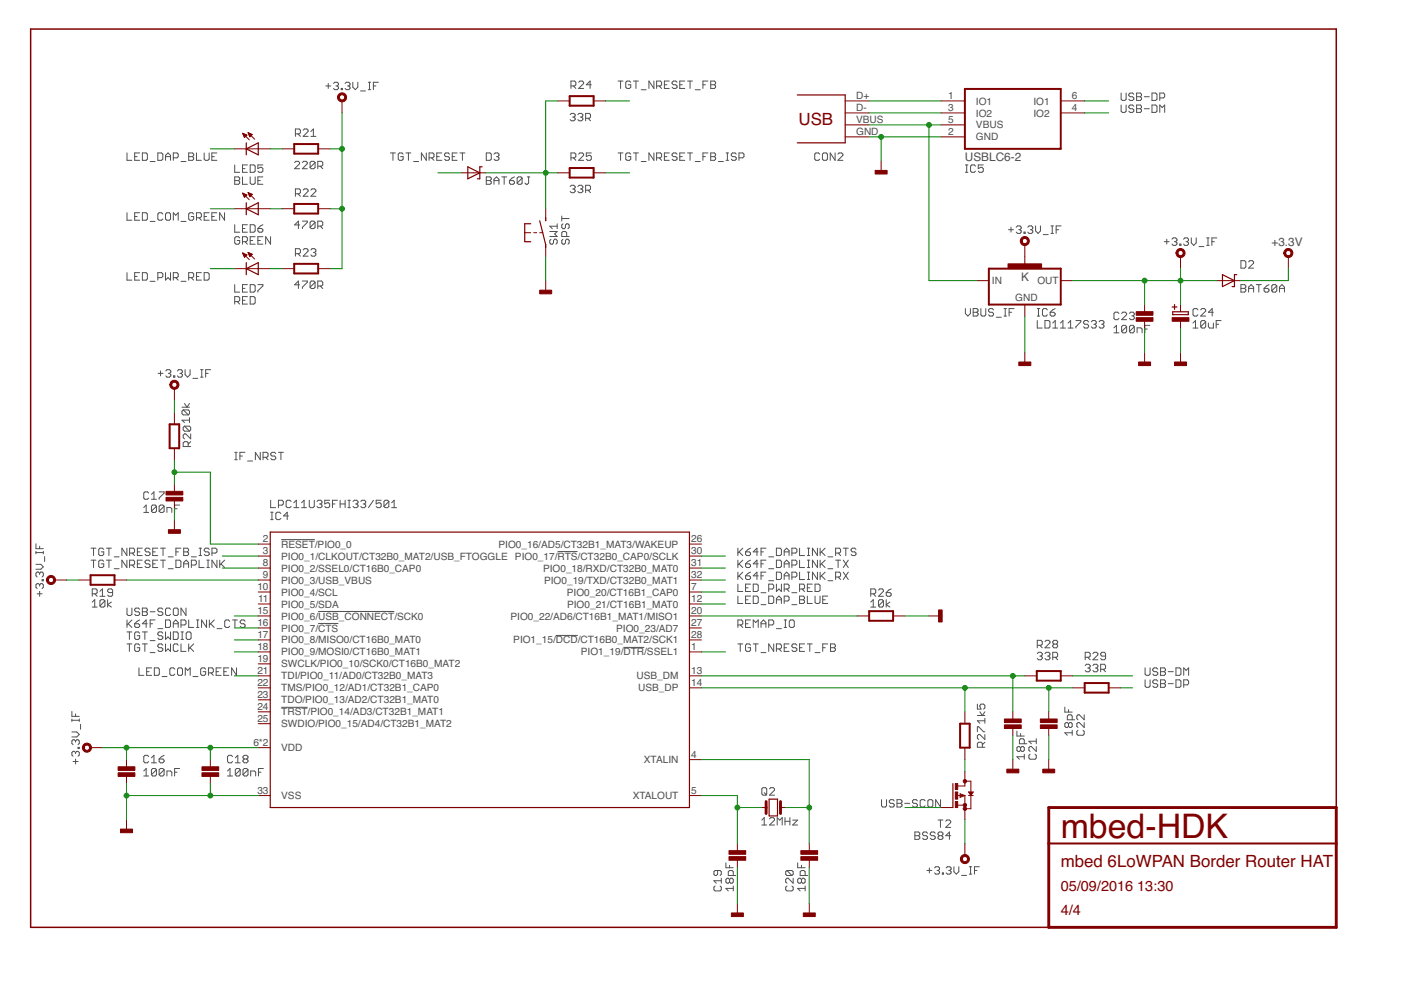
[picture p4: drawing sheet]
<svg xmlns="http://www.w3.org/2000/svg" width="297mm" height="210mm" viewBox="0 0 297 210" stroke-linecap="round" stroke-linejoin="round" font-family="sans-serif">
<defs><g id="words">
<text font-size="7.2" fill="#800000" x="224.9" y="177.6">mbed-HDK</text>
<g font-size="3.6" fill="#800000">
<text x="169.3" y="26.5">USB</text>
<text x="224.9" y="183.9">mbed 6LoWPAN Border Router HAT</text>
</g>
<g font-size="3.1" fill="#800000">
<text x="224.9" y="189">05/09/2016</text>
<text x="241.1" y="189">13:30</text>
<text x="224.9" y="194.1">4/4</text>
</g>
<g font-size="2.5" fill="#505050">
<text x="204.6" y="34.1">USBLC6-2</text>
<text x="269.6" y="52.1">+3.3V</text>
<text x="216.5" y="59.5">K</text>
</g>
<g font-size="2.1" fill="#505050">
<text x="181.5" y="21">D+</text>
<text x="181.5" y="23.6">D-</text>
<text x="201.1" y="21">1</text>
<text x="201.1" y="23.6">3</text>
<text x="206.9" y="22.2">IO1</text>
<text x="219.1" y="22.2">IO1</text>
<text x="227.2" y="21">6</text>
<text x="227.2" y="23.6">4</text>
<text x="181.5" y="28.7">GND</text>
<text x="181.5" y="26.1">VBUS</text>
<text x="201.1" y="28.7">2</text>
<text x="201.1" y="26.1">5</text>
<text x="206.9" y="24.7">IO2</text>
<text x="206.9" y="29.8">GND</text>
<text x="206.9" y="27.2">VBUS</text>
<text x="219.1" y="24.7">IO2</text>
<text x="210.3" y="60.1">IN</text>
<text x="215.3" y="63.8">GND</text>
<text x="219.9" y="60.1">OUT</text>
<text x="55.7" y="115">2</text>
<text x="55.7" y="117.5">3</text>
<text x="59.6" y="116.1">RESET/PIO0_0</text>
<text x="59.6" y="118.7">PIO0_1/CLKOUT/CT32B0_MAT2/USB_FTOGGLE</text>
<text x="105.7" y="116.1">PIO0_16/AD5/CT32B1_MAT3/WAKEUP</text>
<text x="109.2" y="118.7">PIO0_17/RTS/CT32B0_CAP0/SCLK</text>
<text x="146.5" y="115">26</text>
<text x="146.5" y="117.5">30</text>
<text x="54.6" y="125.2">10</text>
<text x="55.7" y="120.1">8</text>
<text x="55.7" y="122.6">9</text>
<text x="59.6" y="121.2">PIO0_2/SSEL0/CT16B0_CAP0</text>
<text x="59.6" y="123.7">PIO0_3/USB_VBUS</text>
<text x="115.1" y="121.2">PIO0_18/RXD/CT32B0_MAT0</text>
<text x="115.4" y="123.7">PIO0_19/TXD/CT32B0_MAT1</text>
<text x="146.5" y="120.1">31</text>
<text x="146.5" y="122.6">32</text>
<text x="146.5" y="125.2">7</text>
<text x="54.6" y="130.2">15</text>
<text x="54.7" y="127.7">11</text>
<text x="59.6" y="126.3">PIO0_4/SCL</text>
<text x="59.6" y="128.8">PIO0_5/SDA</text>
<text x="59.6" y="131.4">PIO0_6/USB_CONNECT/SCK0</text>
<text x="108.2" y="131.4">PIO0_22/AD6/CT16B1_MAT1/MISO1</text>
<text x="120.2" y="126.3">PIO0_20/CT16B1_CAP0</text>
<text x="120.2" y="128.8">PIO0_21/CT16B1_MAT0</text>
<text x="146.5" y="127.7">12</text>
<text x="146.5" y="130.2">20</text>
<text x="54.6" y="132.8">16</text>
<text x="54.6" y="135.3">17</text>
<text x="54.6" y="137.9">18</text>
<text x="59.6" y="133.9">PIO0_7/CTS</text>
<text x="59.6" y="136.4">PIO0_8/MISO0/CT16B0_MAT0</text>
<text x="108.8" y="136.4">PIO1_15/DCD/CT16B0_MAT2/SCK1</text>
<text x="130.7" y="133.9">PIO0_23/AD7</text>
<text x="146.5" y="132.8">27</text>
<text x="146.5" y="135.3">28</text>
<text x="146.5" y="137.9">1</text>
<text x="54.6" y="140.4">19</text>
<text x="54.6" y="142.9">21</text>
<text x="59.6" y="139">PIO0_9/MOSI0/CT16B0_MAT1</text>
<text x="59.6" y="141.5">SWCLK/PIO0_10/SCK0/CT16B0_MAT2</text>
<text x="123.2" y="139">PIO1_19/DTR/SSEL1</text>
<text x="146.5" y="142.9">13</text>
<text x="54.6" y="145.5">22</text>
<text x="54.6" y="148">23</text>
<text x="59.6" y="144.1">TDI/PIO0_11/AD0/CT32B0_MAT3</text>
<text x="59.6" y="146.6">TMS/PIO0_12/AD1/CT32B1_CAP0</text>
<text x="59.6" y="149.1">TDO/PIO0_13/AD2/CT32B1_MAT0</text>
<text x="134.9" y="144.1">USB_DM</text>
<text x="135.3" y="146.6">USB_DP</text>
<text x="146.5" y="145.5">14</text>
<text x="54.6" y="150.6">24</text>
<text x="54.6" y="153.1">25</text>
<text x="59.6" y="151.7">TRST/PIO0_14/AD3/CT32B1_MAT1</text>
<text x="59.6" y="154.2">SWDIO/PIO0_15/AD4/CT32B1_MAT2</text>
<text x="53.7" y="158.2">6*2</text>
<text x="59.6" y="159.3">VDD</text>
<text x="136.5" y="161.8">XTALIN</text>
<text x="146.5" y="160.7">4</text>
<text x="54.6" y="168.3">33</text>
<text x="59.6" y="169.4">VSS</text>
<text x="134.1" y="169.4">XTALOUT</text>
<text x="146.5" y="168.3">5</text>
</g>
</g></defs>
<g fill="none" stroke="#505050" stroke-width=".21">
<path d="M69.1 18.2h1M69.6 17.7v1.1M70.7 17.7l.3-.3h.5l.3 .3v.3l-.3 .2M71.2 18.2h.3M71.5 18.2l.3 .3v.3l-.3 .2h-.5l-.3-.2M72.3 18.8h.3v.2h-.3zM73.2 17.7l.2-.3h.6l.2 .3v.3l-.2 .2M73.7 18.2h.3M74 18.2l.2 .3v.3l-.2 .2h-.6l-.2-.2M74.8 17.4v1.1l.5 .5 .6-.5v-1.1M76.4 19.3h1.1M78.1 17.4h.5"/>
<path d="M78.1 19h.5M78.3 17.4v1.6M79.2 18.2h.5M80.2 17.4h-1v1.6M121.1 18.2h.7l.3-.2v-.6l-.3-.2h-.7v1.6M121.6 18.2l.5 .6M122.7 17.4l.3-.2h.5l.2 .2v.3l-1 1.1h1M125.4 18h-1.1l.8-.8v1.6M131 17.2h1.1M131.6 17.2v1.6M133.7 17.4l-.2-.2h-.6l-.2 .2v1.1l.2 .3h.6l.2-.3v-.5h-.5M134.3 17.2h1.1"/>
<path d="M134.8 17.2v1.6M136 19h1M138.6 17.2v1.6l-1-1.6v1.6M139.2 18.2h.8l.3-.2v-.6l-.3-.2h-.8v1.6M139.7 18.2l.6 .6M140.9 18h.5M141.9 17.2h-1v1.6h1M143.6 17.4l-.3-.2h-.5l-.3 .2v.3l.3 .3h.5l.3 .2v.3l-.3 .3h-.5l-.3-.3M144.1 18h.6M145.2 17.2h-1.1v1.6h1.1M145.8 17.2h1M146.3 17.2v1.6"/>
<path d="M147.4 19h1.1M149 18h.6M150.1 17.2h-1.1v1.6M150.7 17.2h.8l.2 .2v.3l-.2 .3 .2 .2v.3l-.2 .3h-.8zM150.7 18h.8M237.7 19.7v1.3l.3 .3h.5l.3-.3v-1.3M240.4 20l-.3-.3h-.5l-.3 .3v.3l.3 .2h.5l.3 .3v.2l-.3 .3h-.5l-.3-.3M241 19.7h.8l.2 .3v.3l-.2 .2 .2 .3v.2l-.2 .3h-.8zM244.2 19.7h.8l.3 .3v1l-.3 .3h-.8zM26.9 32.4v1.6h1.1M28.6 33.2h.5M29.6 32.4h-1v1.6h1"/>
<path d="M30.2 32.4h.8l.2 .3v1l-.2 .3h-.8zM31.8 34.2h1.1M33.5 32.4h.7l.3 .3v1l-.3 .3h-.7zM35.1 33.2h1.1M35.1 34v-1.1l.5-.5 .6 .5v1.1M36.7 33.5h.8l.3-.3v-.5l-.3-.3h-.8v1.6M38.4 34.2h1M40 32.4h.8l.3 .3v.2l-.3 .3 .3 .3v.2l-.3 .3h-.8zM40 33.2h.8M41.7 32.4v1.6h1M43.3 32.4v1.3l.2 .3h.6l.2-.3v-1.3M44.9 33.2h.5"/>
<path d="M46 32.4h-1.1v1.6h1.1M49.8 35v1.5h1M49.8 37.5h.8l.2 .3v.2l-.2 .3 .2 .2v.3l-.2 .3h-.8zM49.8 38.3h.8M51.4 37.5v1.6h1.1M51.4 35.8h.5M52.5 35h-1.1v1.5h1.1M53 35h.8l.3 .2v1.1l-.3 .2h-.8zM53 37.5v1.3l.3 .3h.5l.3-.3v-1.3M54.7 38.3h.5M55.7 35h-1v.8l.5-.3h.3l.2 .3v.5l-.2 .2h-.6l-.2-.2M55.7 37.5h-1v1.6h1"/>
<path d="M62.5 34.5l.2-.3h.6l.2 .3v.2l-1 1.1h1M62.6 28.4h.8l.3-.3v-.5l-.3-.3h-.8v1.6M63.2 28.4l.5 .5M64.1 34.5l.3-.3h.5l.3 .3v.2l-1.1 1.1h1.1M64.3 27.6l.2-.3h.6l.2 .3v.3l-1 1h1M65.9 28.9h1.1M65.9 27.9l.5-.6v1.6M66.8 34.5l-.3-.3h-.5l-.3 .3v1M66.8 34.5v1l-.3 .3h-.5l-.3-.3M66.8 34.5l-1.1 1M67.4 35.2h.8l.2-.2v-.5l-.2-.3h-.8v1.6M67.9 35.2l.5 .6"/>
<path d="M82.8 32.4h1M83.3 32.4v1.6M85.5 32.7l-.3-.3h-.5l-.3 .3v1l.3 .3h.5l.3-.3v-.5h-.6M86.1 32.4h1M86.6 32.4v1.6M87.7 34.2h1.1M90.4 32.4v1.6l-1.1-1.6v1.6M91 33.5h.8l.2-.3v-.5l-.2-.3h-.8v1.6M91.5 33.5l.5 .5M92.6 33.2h.5M93.7 32.4h-1.1v1.6h1.1M95.3 32.7l-.3-.3h-.5l-.2 .3v.2l.2 .3h.5l.3 .3v.2l-.3 .3h-.5l-.2-.3"/>
<path d="M95.9 33.2h.5M96.9 32.4h-1v1.6h1M97.5 32.4h1.1M98 32.4v1.6M103.1 37.5h.8l.3 .3v.2l-.3 .3 .3 .2v.3l-.3 .3h-.8zM103.1 38.3h.8M103.1 32.4h.8l.3 .3v1l-.3 .3h-.8zM104.7 38.3h1.1M104.7 39.1v-1.1l.6-.5 .5 .5v1.1M104.7 32.7l.3-.3h.5l.3 .3v.2l-.3 .3M105.3 33.2h.2M105.5 33.2l.3 .3v.2l-.3 .3h-.5l-.3-.3"/>
<path d="M106.4 37.5h1M106.9 37.5v1.6M108 38.3h.8l.3 .2v.3l-.3 .3h-.5l-.3-.3zM109.1 37.5l-.6 .3-.5 .5M110.7 37.8l-.3-.3h-.5l-.3 .3v1M110.7 37.8v1l-.3 .3h-.5l-.3-.3M110.7 37.8l-1.1 1M111.8 37.5h.5M112.1 37.5v1.3l-.3 .3h-.3l-.2-.3M120.9 24.3l.2-.3h.6l.2 .3v.3l-.2 .2M120.9 39.5l.2-.2h.6l.2 .2v.3l-.2 .3M121.1 33.5h.7l.3-.3v-.5l-.3-.3h-.7v1.6"/>
<path d="M121.4 24.8h.3M121.6 33.5l.5 .5M121.7 24.8l.2 .3v.3l-.2 .2h-.6l-.2-.2M122.5 24.3l.3-.3h.5l.3 .3v.3l-.3 .2M122.5 39.5l.3-.2h.5l.3 .2v.3l-.3 .3M122.7 32.7l.3-.3h.5l.2 .3v.2l-1 1.1h1M123 24.8h.3M123.3 24.8l.3 .3v.3l-.3 .2h-.5l-.3-.2M124.2 25.1h.7l.3-.3v-.5l-.3-.3h-.7v1.6M124.7 25.1l.5 .5M125.4 32.4h-1.1v.8l.5-.3h.3l.3 .3v.5l-.3 .3h-.5l-.3-.3M131 32.4h1.1"/>
<path d="M131.6 32.4v1.6M133.7 32.7l-.2-.3h-.6l-.2 .3v1l.2 .3h.6l.2-.3v-.5h-.5M134.3 32.4h1.1M134.8 32.4v1.6M136 34.2h1M138.6 32.4v1.6l-1-1.6v1.6M139.2 33.5h.8l.3-.3v-.5l-.3-.3h-.8v1.6M139.7 33.5l.6 .5M140.9 33.2h.5M141.9 32.4h-1v1.6h1M143.6 32.7l-.3-.3h-.5l-.3 .3v.2l.3 .3h.5l.3 .3v.2l-.3 .3h-.5l-.3-.3M144.1 33.2h.6"/>
<path d="M145.2 32.4h-1.1v1.6h1.1M145.8 32.4h1M146.3 32.4v1.6M147.4 34.2h1.1M149 33.2h.6M150.1 32.4h-1.1v1.6M150.7 32.4h.8l.2 .3v.2l-.2 .3 .2 .3v.2l-.2 .3h-.8zM150.7 33.2h.8M152.3 34.2h1.1M153.9 32.4h.6M153.9 34h.6M154.2 32.4v1.6"/>
<path d="M156.1 32.7l-.3-.3h-.5l-.3 .3v.2l.3 .3h.5l.3 .3v.2l-.3 .3h-.5l-.3-.3M156.7 33.5h.8l.2-.3v-.5l-.2-.3h-.8v1.6M173.8 32.7l-.3-.3h-.5l-.3 .3v1l.3 .3h.5l.3-.3M174.4 32.7l.2-.3h.6l.2 .3v1l-.2 .3h-.6l-.2-.3zM177.1 32.4v1.6l-1.1-1.6v1.6M177.7 32.7l.2-.3h.5l.3 .3v.2l-1 1.1h1M204.7 36.5h.5M204.7 35h.5M205 35v1.5M206.8 35.2l-.2-.2h-.6l-.2 .2v1.1l.2 .2h.6l.2-.2M208.5 35h-1.1v.8l.8-.3 .3 .3v.5l-.3 .2h-.5l-.3-.2M237.7 22.3v1.3l.3 .2h.5l.3-.2v-1.3"/>
<path d="M240.4 22.5l-.3-.2h-.5l-.3 .2v.3l.3 .3h.5l.3 .2v.3l-.3 .2h-.5l-.3-.2M241 20.5h.8M241 22.3h.8l.2 .2v.3l-.2 .3 .2 .2v.3l-.2 .2h-.8zM241 23.1h.8M242.6 20.5h1.1M242.6 23.1h1.1M244.2 22.3h.8l.3 .2v1.1l-.3 .2h-.8zM245.9 20.8h.8l.2-.3v-.5l-.2-.3h-.8v1.6M245.9 23.8v-1.5l.5 .5 .5-.5v1.5M26.9 45.1v1.6h1.1M26.9 57.8v1.6h1.1M28.6 58.6h.5"/>
<path d="M28.6 45.9h.5M29.6 45.1h-1v1.6h1M29.6 57.8h-1v1.6h1M30.2 45.1h.8l.2 .3v1l-.2 .3h-.8zM30.2 57.8h.8l.2 .3v1l-.2 .3h-.8zM31.8 59.6h1.1M31.8 46.9h1.1M33.5 58.9h.7l.3-.3v-.5l-.3-.3h-.7v1.6M34.5 45.4l-.3-.3h-.5l-.2 .3v1l.2 .3h.5l.3-.3M35.1 57.8v1.6l.5-.5 .6 .5v-1.6M35.4 45.1h.5l.3 .3v1l-.3 .3h-.5l-.3-.3v-1zM36.7 46.7v-1.6l.6 .5 .5-.5v1.6"/>
<path d="M36.7 58.9h.8l.3-.3v-.5l-.3-.3h-.8v1.6M37.3 58.9l.5 .5M38.4 59.6h1M38.4 46.9h1M40 58.9h.8l.3-.3v-.5l-.3-.3h-.8v1.6M40.5 58.9l.6 .5M41.1 45.4l-.3-.3h-.5l-.3 .3v1l.3 .3h.5l.3-.3v-.5h-.6M41.7 58.6h.5M41.7 46.2h.7l.3-.3v-.5l-.3-.3h-.7v1.6M42.2 46.2l.5 .5M42.7 57.8h-1v1.6h1M43.3 57.8h.8l.2 .3v1l-.2 .3h-.8z"/>
<path d="M43.3 45.9h.5M44.3 45.1h-1v1.6h1M44.9 45.9h.5M46 45.1h-1.1v1.6h1.1M47.6 45.1v1.6l-1-1.6v1.6M49.8 47.6v1.6h1M50.8 50.5l-.2-.3h-.6l-.2 .3v1l.2 .3h.6l.2-.3v-.5h-.5M51.4 48.5h.5M51.4 51.2h.8l.3-.2v-.5l-.3-.3h-.8v1.6M51.9 51.2l.6 .6M52.5 47.6h-1.1v1.6h1.1M53 51h.6"/>
<path d="M53 47.6h.8l.3 .3v1.1l-.3 .2h-.8zM54.1 50.2h-1.1v1.6h1.1M54.7 48.5h.8l.2 .2v.3l-.2 .2h-.6l-.2-.2zM54.7 51h.5M55.7 50.2h-1v1.6h1M55.7 47.6l-1 .9M57.4 50.2v1.6l-1.1-1.6v1.6M62.6 41.1h.8l.3-.3v-.5l-.3-.3h-.8v1.6M62.6 53.8h.8l.3-.3v-.5l-.3-.3h-.8v1.6M63.2 41.1l.5 .5M63.2 53.8l.5 .5M63.5 47.7h-1l.8-.8v1.6"/>
<path d="M64.1 46.9h1.1v.3l-1.1 1v.3M64.1 59.6h1.1v.3l-1.1 1v.3M64.3 40.3l.2-.3h.6l.2 .3v.3l-1 1h1M64.3 53l.2-.3h.6l.2 .3v.3l-1 1h1M65.9 40.3l.3-.3h.5l.3 .3v.3l-1.1 1h1.1M65.9 53l.3-.3h.5l.3 .3v.3l-.3 .2M66.4 53.5h.3M66.7 53.5l.3 .3v.2l-.3 .3h-.5l-.3-.3M66.8 47.2l-.3-.3h-.5l-.3 .3v1M66.8 59.9l-.3-.3h-.5l-.3 .3v1M66.8 47.2v1l-.3 .3h-.5l-.3-.3M66.8 59.9v1l-.3 .3h-.5l-.3-.3"/>
<path d="M66.8 47.2l-1.1 1M66.8 59.9l-1.1 1M67.4 47.9h.8l.2-.2v-.5l-.2-.3h-.8v1.6M67.9 47.9l.5 .6M116.6 49.1h1.5l-.5 .5 .5 .5h-1.5M116.8 50.7l-.2 .3v.5l.2 .3h.3l.2-.3v-.5l.3-.3h.3l.2 .3v.5l-.2 .3M118.1 47.5v1M118.1 48h-1.5l.5 .5M119.1 45.8v1.1M119.1 46.3h1.6M119.4 50.7l-.3 .3v.5l.3 .3h.2l.3-.3v-.5l.2-.3h.3l.3 .3v.5l-.3 .3M119.4 47.5l-.3 .2v.5l.3 .3h.2l.3-.3v-.5l.2-.2h.3l.3 .2v.5l-.3 .3"/>
<path d="M120.1 50.1v-.8l-.2-.2h-.5l-.3 .2v.8h1.6M121.4 40.1h.3M121.7 40.1l.2 .2v.3l-.2 .3h-.6l-.2-.3M123 40.1h.3M123.3 40.1l.3 .2v.3l-.3 .3h-.5l-.3-.3M124.2 40.3h.7l.3-.2v-.6l-.3-.2h-.7v1.6M124.7 40.3l.5 .6M213.8 48.7h1.1M214.4 48.2v1M215.5 48.2l.2-.3h.6l.2 .3v.2l-.2 .3M216 48.7h.3M216.3 48.7l.2 .3v.2l-.2 .3h-.6l-.2-.3"/>
<path d="M217.1 49.2h.3v.3h-.3zM217.9 48.2l.3-.3h.5l.3 .3v.2l-.3 .3M218.4 48.7h.3M218.7 48.7l.3 .3v.2l-.3 .3h-.5l-.3-.3M219.6 47.9v1.1l.5 .5 .5-.5v-1.1M221.2 49.7h1M222.8 47.9h.6M222.8 49.5h.6M223.1 47.9v1.6M223.9 48.7h.6M225 47.9h-1.1v1.6M246.8 51.2h1.1"/>
<path d="M247.4 50.7v1.1M248.5 50.7l.3-.3h.5l.2 .3v.3l-.2 .2M249 51.2h.3M249.3 51.2l.2 .3v.3l-.2 .2h-.5l-.3-.2M250.1 51.8h.3v.2h-.3zM250.9 50.7l.3-.3h.5l.3 .3v.3l-.3 .2M251.5 51.2h.2M251.7 51.2l.3 .3v.3l-.3 .2h-.5l-.3-.2M252.6 50.4v1.1l.5 .5 .5-.5v-1.1M254.2 52.3h1M255.8 50.4h.6M255.8 52h.6"/>
<path d="M256.1 50.4v1.6M256.9 51.2h.6M258 50.4h-1.1v1.6M263.1 55.3h.8l.2 .2v1.1l-.2 .3h-.8zM264.7 55.5l.3-.2h.5l.3 .2v.3l-1.1 1.1h1.1M33.5 79.2h1.1M34 78.7v1M35.2 78.7l.2-.3h.5l.3 .3v.2l-.3 .3M35.7 79.2h.2M35.9 79.2l.3 .2v.3l-.3 .3h-.5l-.2-.3M36.8 79.7h.3v.3h-.3zM37.6 78.7l.3-.3h.5l.3 .3v.2l-.3 .3"/>
<path d="M38.1 79.2h.3M38.4 79.2l.3 .2v.3l-.3 .3h-.5l-.3-.3M39.2 78.4v1l.6 .6 .5-.6v-1M42.5 78.4h.6M42.5 80h.6M42.8 78.4v1.6M43.6 79.2h.5M44.7 78.4h-1.1v1.6M49.8 60.3v1.6h1M49.8 63.9h.8l.2-.2v-.5l-.2-.3h-.8v1.6M50.3 63.9l.5 .6M51.4 61.2h.5"/>
<path d="M51.4 63.7h.5M52.5 60.3h-1.1v1.6h1.1M52.5 62.9h-1.1v1.6h1.1M53 60.3h.8l.3 .3v1.1l-.3 .2h-.8zM53 62.9h.8l.3 .3v1l-.3 .3h-.8zM54.7 60.3h1v.3l-1 1.1v.2M63.5 60.4h-1l.8-.8v1.6M67.4 60.6h.8l.2-.2v-.5l-.2-.3h-.8v1.6M67.9 60.6l.5 .6M204.7 65.4v1.1l.5 .5 .5-.5v-1.1M206.3 65.4h.8l.3 .3v.3l-.3 .2 .3 .3v.2l-.3 .3h-.8zM206.3 66.2h.8"/>
<path d="M208 65.4v1.3l.2 .3h.5l.3-.3v-1.3M210.7 65.7l-.3-.3h-.5l-.3 .3v.3l.3 .2h.5l.3 .3v.2l-.3 .3h-.5l-.3-.3M211.2 67.3h1.1M212.9 67h.5M212.9 65.4h.5M213.1 65.4v1.6M214 66.2h.5M215 65.4h-1v1.6M219.9 68v1.6h1.1M219.9 67h.6M219.9 65.4h.6M220.2 65.4v1.6"/>
<path d="M221.6 68h.8l.2 .2v1.1l-.2 .3h-.8zM222.1 65.7l-.3-.3h-.5l-.3 .3v1l.3 .3h.5l.3-.3M222.7 66.2h.7l.3 .3v.2l-.3 .3h-.5l-.2-.3zM223.2 69.6h1M223.2 68.5l.5-.5v1.6M223.7 65.4l-1 .8M224.8 69.6h1.1M224.8 68.5l.6-.5v1.6M226.5 69.6h1M226.5 68.5l.5-.5v1.6M228.1 68h1.1v.2l-1.1 1.1v.3M230.8 68.2l-.3-.2h-.5l-.3 .2v.3l.3 .2h.5l.3 .3v.3l-.3 .3h-.5l-.3-.3"/>
<path d="M231.4 68.2l.2-.2h.6l.2 .2v.3l-.2 .2M231.9 68.7h.3M232.2 68.7l.2 .3v.3l-.2 .3h-.6l-.2-.3M233 68.2l.3-.2h.5l.3 .2v.3l-.3 .2M233.6 68.7h.2M233.8 68.7l.3 .3v.3l-.3 .3h-.5l-.3-.3M236.2 69.5l.5-.5v1.6M236.2 70.6h1M237.2 66.5l-.2-.3h-.6l-.2 .3v1l.2 .3h.6l.2-.3M237.8 66.5l.3-.3h.5l.3 .3v.2l-1.1 1.1h1.1M238.9 69.3v1l-.3 .3h-.5l-.3-.3M238.9 69.3l-.3-.3h-.5l-.3 .3v1"/>
<path d="M238.9 69.3l-1.1 1M239.5 66.5l.2-.3h.5l.3 .3v.2l-.3 .3M240 67h.2M240.2 67l.3 .2v.3l-.3 .3h-.5l-.2-.3M240.5 69.3v1l-.3 .3h-.5l-.2-.3M240.5 69.3l-.3-.3h-.5l-.2 .3v1M240.5 69.3l-1 1M241.1 70.6v-1.1h.8l.2 .3v.8M242.7 69.8h.5M243.8 69h-1.1v1.6M252.9 69.6h1.1M252.9 68.5l.6-.5v1.6"/>
<path d="M254 65.7l-.3-.3h-.5l-.3 .3v1l.3 .3h.5l.3-.3M254.6 65.7l.2-.3h.6l.2 .3v.3l-1 1h1M255.6 68.2v1.1l-.2 .3h-.6l-.2-.3M255.6 68.2l-.2-.2h-.6l-.2 .2v1.1M255.6 68.2l-1 1.1M256.2 68.5v.8l.3 .3h.8v-1.1M257.3 66.2h-1.1l.8-.8v1.6M257.9 68.7h.5M258.9 68h-1v1.6M263.1 60.3h.8l.2 .3v.3l-.2 .3 .2 .2v.3l-.2 .2h-.8zM263.1 61.2h.8M264.7 61.2h1.1"/>
<path d="M264.7 61.9v-1l.6-.6 .5 .6v1M266.4 60.3h1M266.9 60.3v1.6M268 61.2h.8l.2 .2v.3l-.2 .2h-.5l-.3-.2zM269 60.3l-1 .9M270.7 60.6l-.3-.3h-.5l-.3 .3v1.1M270.7 60.6v1.1l-.3 .2h-.5l-.3-.2M270.7 60.6l-1.1 1.1M271.3 61.2h1M271.3 61.9v-1l.5-.6 .5 .6v1M38.6 86.3h1.6M38.9 86.9h1l.3 .3v.5l-.3 .3"/>
<path d="M38.9 86.9l-.3 .3v.5l.3 .3h1M38.9 86.9l1 1.1M39.1 85.6l.5 .7 .6-.7M39.1 90.4l-.3 .2v.5l.3 .3h1.1M39.1 90.4h1.1l.2 .2v.5l-.2 .3M39.1 90.4l1.1 1M39.9 94.7v-.8l-.3-.3h-.5l-.3 .3v.8h1.6M40.2 89.1h-1.6l.5 .5M40.2 88.6v1M40.4 92v1l-1-1h-.3l-.3 .3v.5l.3 .2M40.4 93.6l-.5 .6M40.9 80.2h1"/>
<path d="M49.8 97.5h.5M49.8 95.9h.5M50 95.9v1.6M50.9 96.7h.5M51.9 95.9h-1v1.6M52.5 97.7h1.1M55.2 95.9v1.6l-1.1-1.6v1.6M55.8 97h.8l.2-.3v-.5l-.2-.3h-.8v1.6M56.3 97l.5 .5M58.5 96.2l-.3-.3h-.5l-.3 .3v.2l.3 .3h.5l.3 .3v.2l-.3 .3h-.5l-.3-.3M59.1 95.9h1M59.6 95.9v1.6"/>
<path d="M7.6 115.3v1h1.6M7.6 116.9v.5M7.6 119.7h1.1l.5 .5-.5 .5h-1.1M7.6 117.2h1.6M8.4 115.8v.5M9.2 116.9v.5M9.5 118v1.1M19.3 118.8h1M19.3 116.2h1M19.8 116.2v1.6M19.8 118.8v1.5M22 119l-.3-.2h-.5l-.3 .2v1.1l.3 .2h.5l.3-.2v-.6h-.5"/>
<path d="M22 116.5l-.3-.3h-.5l-.3 .3v1l.3 .3h.5l.3-.3v-.5h-.5M22.6 118.8h1M22.6 116.2h1M23.1 116.2v1.6M23.1 118.8v1.5M24.2 118.1h1.1M26.9 116.2v1.6l-1.1-1.6v1.6M26.9 118.8v1.5l-1.1-1.5v1.5M27.5 117.3h.8l.2-.3v-.5l-.2-.3h-.8v1.6M27.5 119.8h.8l.2-.3v-.5l-.2-.2h-.8v1.5M28 117.3l.5 .5M28 119.8l.5 .5"/>
<path d="M29.1 119.5h.6M29.1 117h.6M30.2 118.8h-1.1v1.5h1.1M30.2 116.2h-1.1v1.6h1.1M30.5 107.6l.5-.5v1.5M30.5 108.6h1M31.5 104.5l-.2-.2h-.6l-.2 .2v1.1l.2 .3h.6l.2-.3M31.8 119l-.3-.2h-.5l-.2 .2v.3l.2 .2h.5l.3 .3v.3l-.3 .2h-.5l-.2-.2M31.8 116.5l-.3-.3h-.5l-.2 .3v.2l.2 .3h.5l.3 .3v.2l-.3 .3h-.5l-.2-.3M32.1 105.9h1.1M32.1 104.8l.5-.5v1.6M32.4 119.5h.5"/>
<path d="M32.4 117h.5M33.2 107.3v1.1l-.3 .2h-.5l-.3-.2M33.2 107.3l-.3-.2h-.5l-.3 .2v1.1M33.2 107.3l-1.1 1.1M33.4 118.8h-1v1.5h1M33.4 116.2h-1v1.6h1M33.7 104.3h1.1v.2l-1.1 1.1v.3M34 118.8h1.1M34 116.2h1.1M34.6 116.2v1.6M34.6 118.8v1.5M34.8 107.3v1.1l-.3 .2h-.5l-.3-.2"/>
<path d="M34.8 107.3l-.3-.2h-.5l-.3 .2v1.1M34.8 107.3l-1.1 1.1M35.4 108.6v-1h.8l.2 .3v.7M35.7 118.1h1M37 107.9h.5M37.3 118.8h.8l.3 .2v1.1l-.3 .2h-.8zM37.3 117h.5M38.1 107.1h-1.1v1.5M38.4 116.2h-1.1v1.6M38.9 119.5h1.1M38.9 116.2h.8l.3 .3v.2l-.3 .3 .3 .3v.2l-.3 .3h-.8zM38.9 117h.8"/>
<path d="M40.6 119.8h.8l.2-.3v-.5l-.2-.2h-.8v1.5M40.6 118.1h1M42.2 118.8v1.5h1.1M42.2 116.2h.5M42.2 117.8h.5M42.5 116.2v1.6M43.9 118.8h.5M44.1 118.8v1.5M44.4 116.5l-.3-.3h-.5l-.3 .3v.2l.3 .3h.5l.3 .3v.2l-.3 .3h-.5l-.3-.3M44.9 117.3h.8l.3-.3v-.5l-.3-.3h-.8v1.6M46 118.8v1.5l-1.1-1.5v1.5M46.6 118.8v1.5"/>
<path d="M46.8 119.5l.8 .8M47.6 118.8l-1 1M57.4 106.1v1.5h1M57.4 110.2h.5M57.4 108.6h.5M57.7 108.6v1.6M59 107.1h.8l.3-.3v-.5l-.3-.2h-.8v1.5M59.5 108.9l-.2-.3h-.6l-.2 .3v1l.2 .3h.6l.2-.3M59.6 114.4h7.2M61.2 109.4h-1.1l.8-.8v1.6M61.7 106.3l-.3-.2h-.5l-.2 .2v1.1l.2 .2h.5l.3-.2M62.3 107.6h1.1"/>
<path d="M62.3 106.6l.5-.5v1.5M63.9 107.6h1.1M63.9 106.6l.6-.5v1.5M65.6 106.1v1.3l.2 .2h.6l.2-.2v-1.3M67.2 106.3l.3-.2h.5l.3 .2v.3l-.3 .2M67.7 106.8h.3M68 106.8l.3 .3v.3l-.3 .2h-.5l-.3-.2M69.9 106.1h-1v.7l.7-.2 .3 .2v.6l-.3 .2h-.5l-.2-.2M70.5 106.8h.5M71.5 106.1h-1v1.5M72.1 106.8h1.1M72.1 106.1v1.5"/>
<path d="M73.2 106.1v1.5M73.8 107.6h.5M73.8 106.1h.5M74 106.1v1.5M74.8 106.3l.3-.2h.5l.3 .2v.3l-.3 .2M75.4 106.8h.2M75.6 106.8l.3 .3v.3l-.3 .2h-.5l-.3-.2M76.5 106.3l.3-.2h.5l.2 .2v.3l-.2 .2M77 106.8h.3M77.3 106.8l.2 .3v.3l-.2 .2h-.5l-.3-.2M79.2 106.1l-1.1 1.5M80.8 106.1h-1v.7l.5-.2h.2l.3 .2v.6l-.3 .2h-.5l-.2-.2"/>
<path d="M82.4 106.3v1.1l-.2 .2h-.5l-.3-.2M82.4 106.3l-.2-.2h-.5l-.3 .2v1.1M82.4 106.3l-1 1.1M83 107.6h1.1M83 106.6l.6-.5v1.5M118.2 116.9h4.2M156.4 116.2v1.6M156.4 118.8v1.5M156.7 119.5l.8 .8M156.7 117l.8 .8M157.5 118.8l-1.1 1M157.5 116.2l-1.1 1.1"/>
<path d="M158.1 117h.8l.2 .3v.2l-.2 .3h-.6l-.2-.3zM158.1 119.5h.8l.2 .3v.3l-.2 .2h-.6l-.2-.2zM159.1 118.8l-.5 .2-.5 .5M159.1 116.2l-.5 .3-.5 .5M160.8 119.5h-1.1l.8-.7v1.5M160.8 117h-1.1l.8-.8v1.6M161.4 119.5h.5M161.4 117h.5M162.4 116.2h-1v1.6M162.4 118.8h-1v1.5M163 118.1h1M164.6 118.8h.8l.3 .2v1.1l-.3 .2h-.8z"/>
<path d="M164.6 116.2h.8l.3 .3v1l-.3 .3h-.8zM166.3 119.5h1M166.3 117.8v-1.1l.5-.5 .5 .5v1.1M166.3 117h1M167.9 119.8h.8l.3-.3v-.5l-.3-.2h-.8v1.5M167.9 117.3h.8l.3-.3v-.5l-.3-.3h-.8v1.6M169.5 118.8v1.5h1.1M169.5 116.2v1.6h1.1M171.2 118.8h.5M171.2 116.2h.5M171.2 117.8h.5M171.4 116.2v1.6"/>
<path d="M171.4 118.8v1.5M173.3 116.2v1.6l-1-1.6v1.6M173.3 118.8v1.5l-1-1.5v1.5M173.9 116.2v1.6M173.9 118.8v1.5M174.2 119.5l.7 .8M174.2 117l.7 .8M174.9 118.8l-1 1M174.9 116.2l-1 1.1M175.5 118.1h1.1M177.2 118.8h1M177.2 117.3h.7l.3-.3v-.5l-.3-.3h-.7v1.6"/>
<path d="M177.7 118.8v1.5M177.7 117.3l.5 .5M178.8 118.8l1.1 1.5M178.8 116.2h1.1M179.3 116.2v1.6M179.9 118.8l-1.1 1.5M181.5 116.5l-.3-.3h-.5l-.3 .3v.2l.3 .3h.5l.3 .3v.2l-.3 .3h-.5l-.3-.3M7.9 125.9h1M8.4 121.5v.3M8.4 124v.3M8.4 125.4v1M8.4 124l-.3-.3h-.2l-.3 .3v.5l.3 .3"/>
<path d="M8.4 121.5l-.3-.2h-.2l-.3 .2v.6l.3 .2M8.4 124l.3-.3h.2l.3 .3v.5l-.3 .3M8.4 121.5l.3-.2h.2l.3 .2v.6l-.3 .2M8.9 122.9h.3v.2h-.3zM19.6 127.7l.5-.6v1.6M19.6 128.7h1M19.6 125.9h.7l.3-.3v-.5l-.3-.2h-.7v1.5M20.1 125.9l.5 .5M21.2 125.4l.5-.5v1.5M21.2 126.4h1M22.2 127.4v1.1l-.2 .2h-.6l-.2-.2M22.2 127.4l-.2-.3h-.6l-.2 .3v1.1"/>
<path d="M22.2 127.4l-1 1.1M22.8 127.1v1.6M23.6 127.7l-.8 .5 .8 .5M23.9 125.6h-.8l-.3-.2v-.3l.3-.2h.5l.3 .2v1.1l-.3 .2h-.5l-.3-.2M24.2 120.6h1.1M26.9 136.5h1.1M26.9 134h1.1M26.9 128.9v1.3l.3 .3h.5l.3-.3v-1.3M26.9 131.4v1.6M27.2 132.2l.8 .8M27.4 134v1.6M27.4 136.5v1.6"/>
<path d="M28 131.4l-1.1 1.1M28.6 132.2h.7l.3 .3v.3l-.3 .2h-.5l-.2-.2zM29.6 136.8l-.3-.3h-.5l-.2 .3v1l.2 .3h.5l.3-.3v-.5h-.5M29.6 129.2l-.3-.3h-.5l-.2 .3v.2l.2 .3h.5l.3 .3v.2l-.3 .3h-.5l-.2-.3M29.6 134.3l-.3-.3h-.5l-.2 .3v1l.2 .3h.5l.3-.3v-.5h-.5M29.6 131.4l-1 .8M30.2 136.5h1M30.2 134h1M30.2 128.9h.8l.2 .3v.2l-.2 .3 .2 .3v.2l-.2 .3h-.8zM30.2 129.7h.8M30.7 134v1.6M30.7 136.5v1.6"/>
<path d="M31.2 132.2h-1l.8-.8v1.6M31.8 138.4h1.1M31.8 135.8h1.1M31.8 129.7h1.1M31.8 132.2h.5M32.9 131.4h-1.1v1.6M33.5 133.3h1M34.5 136.8l-.3-.3h-.5l-.2 .3v.3l.2 .2h.5l.3 .3v.2l-.3 .3h-.5l-.2-.3M34.5 129.2l-.3-.3h-.5l-.2 .3v.2l.2 .3h.5l.3 .3v.2l-.3 .3h-.5l-.2-.3M34.5 134.3l-.3-.3h-.5l-.2 .3v.2l.2 .3h.5l.3 .2v.3l-.3 .3h-.5l-.2-.3M35.1 131.4h.8l.3 .3v1.1l-.3 .2h-.8zM35.1 134v1.6l.5-.6 .6 .6v-1.6"/>
<path d="M35.1 136.5v1.6l.5-.5 .6 .5v-1.6M35.7 120.6h1M36.2 129.2l-.3-.3h-.5l-.3 .3v1l.3 .3h.5l.3-.3M36.7 133v-1l.6-.6 .5 .6v1M36.7 134h.8l.3 .3v1l-.3 .3h-.8zM36.7 132.2h1.1M37 128.9h.5l.3 .3v1l-.3 .3h-.5l-.3-.3v-1zM37.8 136.8l-.3-.3h-.5l-.3 .3v1l.3 .3h.5l.3-.3M38.4 136.5v1.6h1M38.4 132.5h.8l.2-.3v-.5l-.2-.3h-.8v1.6M38.4 134h.5M38.4 135.6h.5"/>
<path d="M38.6 134v1.6M38.9 120.3v-1l.6-.5 .5 .5v1M39.4 128.9v1.6l-1-1.6v1.6M39.7 134h.6l.2 .3v1l-.2 .3h-.6l-.2-.3v-1zM40 131.4v1.6h1.1M40 136.5v1.6M40.3 137.3l.8 .8M41.1 136.5l-1.1 1.1M41.7 133h.5M41.7 131.4h.5M41.9 131.4v1.6M43.8 131.4v1.6l-1.1-1.6v1.6"/>
<path d="M43.9 120.3h.5M44.4 131.4v1.6M44.6 132.2l.8 .8M45.4 131.4l-1 1.1M46 133.3h1.1M48.7 131.7l-.3-.3h-.5l-.3 .3v1.1l.3 .2h.5l.3-.2M49.3 131.4h1M49.8 131.4v1.6M52 131.7l-.3-.3h-.5l-.3 .3v.3l.3 .2h.5l.3 .3v.3l-.3 .2h-.5l-.3-.2M67.5 129.6h16.1M67.5 132.2h4.2M117.9 134.7h4.6"/>
<path d="M132.2 137.3h4.4M156.4 136.5h1.1M156.4 121.3v1.6M156.4 123.8v1.6h1.1M156.4 126.4v1.6h1.1M156.4 132.5h.8l.3-.3v-.5l-.3-.3h-.8v1.6M156.7 122.1l.8 .8M157 136.5v1.6M157 132.5l.5 .5M157.5 121.3l-1.1 1M158.1 127.2h.5M158.1 122.1h.8l.2 .2v.3l-.2 .3h-.6l-.2-.3z"/>
<path d="M158.1 124.6h.5M158.1 132.2h.5M159.1 136.8l-.2-.3h-.6l-.2 .3v1l.2 .3h.6l.2-.3v-.5h-.5M159.1 123.8h-1v1.6h1M159.1 126.4h-1v1.6h1M159.1 131.4h-1v1.6h1M159.1 121.3l-.5 .3-.5 .5M159.7 126.4h.8l.3 .2v1.1l-.3 .3h-.8zM159.7 136.5h1.1M159.7 123.8h.8l.3 .3v1.1l-.3 .2h-.8zM159.7 133v-1.6l.5 .6 .6-.6v1.6M160.2 136.5v1.6"/>
<path d="M160.8 122.1h-1.1l.8-.8v1.6M161.4 138.4h1M161.4 133v-1l.5-.6 .5 .6v1M161.4 125.7h1M161.4 128.2h1M161.4 122.1h.5M161.4 132.2h1M162.4 121.3h-1v1.6M163 123.1h1M163 124.9h.8l.2-.3v-.5l-.2-.3h-.8v1.6M163 120.6h1M163 126.4h.8l.2 .2v1.1l-.2 .3h-.8z"/>
<path d="M163 132.5h.8l.2-.3v-.5l-.2-.3h-.8v1.6M164 136.5v1.6l-1-1.6v1.6M164.6 127.2h1.1M164.6 137.6h.8l.3-.3v-.5l-.3-.3h-.8v1.6M164.6 121.3h.8l.3 .3v1l-.3 .3h-.8zM164.6 123.8v1.6l.5-.5 .6 .5v-1.6M164.6 128v-1.1l.5-.5 .6 .5v1.1M164.6 133.3h1.1M165.1 137.6l.6 .5M166.3 124.9h.7l.3-.3v-.5l-.3-.3h-.7v1.6M166.3 137.3h.5M166.3 120.3v-1l.5-.5 .5 .5v1"/>
<path d="M166.3 122.9v-1.1l.5-.5 .5 .5v1.1M166.3 127.4h.7l.3-.2v-.6l-.3-.2h-.7v1.6M166.3 122.1h1M166.3 133h.5M166.3 131.4h.5M166.5 131.4v1.6M166.8 124.9l.5 .5M167.3 136.5h-1v1.6h1M167.3 131.7l.3-.3h.5l.3 .3v1.1l-.3 .2h-.5l-.3-.2zM167.9 122.3h.8l.3-.2v-.5l-.3-.3h-.8v1.6M167.9 125.7h1.1M167.9 128.2h1.1"/>
<path d="M169 136.8l-.3-.3h-.6l-.2 .3v.3l.2 .2h.6l.3 .3v.2l-.3 .3h-.6l-.2-.3M169.5 127.2h.8M169.5 124.9h.8l.3-.3v-.5l-.3-.3h-.8v1.6M169.5 137.3h.6M169.5 121.3v1.6h1.1M169.5 126.4h.8l.3 .2v.3l-.3 .3 .3 .2v.3l-.3 .3h-.8zM170.1 124.9l.5 .5M170.6 136.5h-1.1v1.6h1.1M171.2 136.5h1M171.2 120.3h.5M171.2 124.6h.5M171.2 126.4v1.6h1"/>
<path d="M171.2 122.9h.5M171.2 121.3h.5M171.4 121.3v1.6M171.7 136.5v1.6M172.2 123.8h-1v1.6h1M172.8 138.4h1.1M172.8 123.8h.8l.3 .3v1.1l-.3 .2h-.8zM172.8 126.4v1.3l.3 .3h.5l.3-.3v-1.3M173.3 121.3v1.6l-1-1.6v1.6M173.9 121.3v1.6M174.2 122.1l.7 .8M174.4 127.2h.6"/>
<path d="M174.4 137.3h.6M174.9 121.3l-1 1M175.5 136.5h-1.1v1.6M175.5 126.4h-1.1v1.6h1.1M175.5 123.1h1.1M175.5 120.6h1.1M176.1 137.3h.8M176.1 136.5h.8l.2 .3v.3l-.2 .2 .2 .3v.2l-.2 .3h-.8zM177.2 122.3h.7l.3-.2v-.5l-.3-.3h-.7v1.6M177.7 122.3l.5 .6M178.8 121.3l1.1 1.6M179.9 121.3l-1.1 1.6"/>
<path d="M184.6 128.7h1.1M184.6 125.9h.8l.3-.3v-.5l-.3-.2h-.8v1.5M184.6 127.7l.5-.6v1.6M185.1 125.9l.6 .5M186.3 125.1l.2-.2h.5l.3 .2v.3l-1 1h1M187.3 127.4v1.1l-.3 .2h-.5l-.2-.2M187.3 127.4l-.3-.3h-.5l-.2 .3v1.1M187.3 127.4l-1 1.1M187.9 125.6h.8l.3 .3v.3l-.3 .2h-.5l-.3-.2zM187.9 127.1v1.6M188.7 127.7l-.8 .5 .8 .5M189 124.9l-.6 .2-.5 .5"/>
<path d="M219.9 138.6l.3-.3h.5l.3 .3v.2l-.3 .3M219.9 136.8h.8l.3-.2v-.6l-.3-.2h-.8v1.6M220.5 139.1h.2M220.5 136.8l.5 .6M220.7 139.1l.3 .3v.2l-.3 .3h-.5l-.3-.3M221.6 138.6l.2-.3h.6l.2 .3v.2l-.2 .3M221.6 136l.2-.2h.6l.2 .2v.3l-1 1.1h1M222.1 139.1h.3M222.4 139.1l.2 .3v.2l-.2 .3h-.6l-.2-.3M223.2 139.4h.8l.2-.3v-.5l-.2-.3h-.8v1.6M223.5 136.6l-.3 .2v.3l.3 .3h.5l.2-.3v-.3l-.2-.2M223.5 136.6l-.3-.3v-.3l.3-.2h.5l.2 .2v.3l-.2 .3"/>
<path d="M223.5 136.6h.5M223.7 139.4l.5 .5M230.1 139.4h.8l.2-.3v-.5l-.2-.3h-.8v1.6M230.6 139.4l.5 .5M231.7 138.6l.3-.3h.5l.3 .3v.2l-1.1 1.1h1.1M234.4 139.1h-.8l-.2-.3v-.2l.2-.3h.5l.3 .3v1l-.3 .3h-.5l-.2-.3M15.2 150.8v1.1h1.6M15.2 152.4v.6M15.2 155.2h1.1l.5 .5-.5 .6h-1.1M15.2 152.7h1.6M16 151.4v.5M16 157.1v.3"/>
<path d="M16 159.6v.2M16 159.6l-.3-.3h-.2l-.3 .3v.5l.3 .2M16 157.1l-.3-.3h-.2l-.3 .3v.5l.3 .3M16 159.6l.3-.3h.3l.2 .3v.5l-.2 .2M16 157.1l.3-.3h.3l.2 .3v.5l-.2 .3M16.6 158.5h.2v.2h-.2zM16.8 152.4v.6M17.1 153.6v1M29.5 141.6v1.6h1M31.1 142.4h.5M32.2 141.6h-1.1v1.6h1.1M32.7 141.6h.8l.3 .3v1l-.3 .3h-.8z"/>
<path d="M34.4 143.4h1M37.1 141.9l-.3-.3h-.5l-.3 .3v1l.3 .3h.5l.3-.3M37.9 141.6h.5l.3 .3v1l-.3 .3h-.5l-.3-.3v-1zM39.3 143.2v-1.6l.5 .5 .5-.5v1.6M40.9 143.4h1.1M43.6 141.9l-.3-.3h-.5l-.3 .3v1l.3 .3h.5l.3-.3v-.5h-.5M44.2 142.7h.8l.2-.3v-.5l-.2-.3h-.8v1.6M44.7 142.7l.5 .5M45.8 142.4h.6M46.9 141.6h-1.1v1.6h1.1M47.5 142.4h.5M48.5 141.6h-1v1.6h1"/>
<path d="M50.1 141.6v1.6l-1-1.6v1.6M59.6 150h5.6M207.2 149.3v1h.8l-.2-.5v-.2l.2-.3h.5l.3 .3v.5l-.3 .2M207.2 151.7h1.6M207.2 155.2v-1.1h.3l1 1.1h.3M207.8 150.9l.5 .8 .5-.8M208.3 158.4v-.8l-.3-.2h-.5l-.3 .2v.8h1.6M208.8 152.8h-1.6l.6 .6M208.8 152.3v1.1M208.8 155.7v1.1l-1-1.1h-.3l-.3 .3v.5l.3 .3M208.8 157.4l-.5 .5M215.6 155v1.1h1.6"/>
<path d="M216.4 158.5l.3-.2h.2l.3 .2v.6l-.3 .2h-.2l-.3-.2M216.4 158.5l-.3-.2h-.2l-.3 .2v.6l.3 .2h.2l.3-.2M216.4 155.5v.6M216.4 158.5v.6M217.2 157.7v-.8l-.3-.3h-.5l-.3 .3v.8h1.6M217.2 159.9v1.1M218.4 159.9l-.3 .3v.5l.3 .3h1.1l.2-.3v-.5l-.2-.3M219.7 158.3v1l-1-1h-.3l-.3 .2v.6l.3 .2M219.7 156.6v1.1M219.7 157.2h-1.6l.6 .5M225.8 149.9v1.1h1.5M226.5 153.5l.3-.3h.3l.2 .3v.5l-.2 .2h-.3l-.3-.2"/>
<path d="M226.5 153.5l-.2-.3h-.3l-.2 .3v.5l.2 .2h.3l.2-.2M226.5 150.5v.5M226.5 153.5v.5M227.3 155.4h-1.5l.5 .5M227.3 152.6v-.8l-.2-.2h-.6l-.2 .2v.8h1.6M227.3 154.8v1.1M228.6 154.8l-.3 .3v.5l.3 .3h1l.3-.3v-.5l-.3-.3M229.9 153.2v1l-1.1-1h-.2l-.3 .3v.5l.3 .2M229.9 151.6v1l-1.1-1h-.2l-.3 .2v.6l.3 .2M230.1 141.1l.2-.3h.6l.2 .3v.3l-.2 .2M230.6 141.6h.3M230.9 141.6l.2 .3v.3l-.2 .2h-.6l-.2-.2"/>
<path d="M231.7 141.1l.3-.3h.5l.3 .3v.3l-.3 .2M232.2 141.6h.3M232.5 141.6l.3 .3v.3l-.3 .2h-.5l-.3-.2M233.4 141.9h.7l.3-.3v-.5l-.3-.3h-.7v1.6M233.9 141.9l.5 .5M242.8 141.6v1.3l.2 .3h.6l.2-.3v-1.3M242.8 144.1v1.4l.2 .2h.6l.2-.2v-1.4M245.5 141.9l-.3-.3h-.5l-.3 .3v.2l.3 .3h.5l.3 .3v.2l-.3 .3h-.5l-.3-.3M245.5 144.4l-.3-.3h-.5l-.3 .3v.3l.3 .2h.5l.3 .3v.3l-.3 .2h-.5l-.3-.2M246.1 141.6h.7l.3 .3v.2l-.3 .3 .3 .3v.2l-.3 .3h-.7zM246.1 142.4h.7M246.1 144.1h.7l.3 .3v.3l-.3 .2 .3 .3v.3l-.3 .2h-.7z"/>
<path d="M246.1 144.9h.7M247.7 142.4h1.1M247.7 144.9h1.1M249.3 141.6h.8l.3 .3v1l-.3 .3h-.8zM249.3 144.1h.8l.3 .3v1.1l-.3 .2h-.8zM251 143.2v-1.6l.5 .5 .5-.5v1.6M251 145.2h.8l.2-.3v-.5l-.2-.3h-.8v1.6M15.5 161.5h1.1M16 160.9v1.1M30.5 163.5l.5-.6v1.6M30.5 164.5h1M31.5 160.4l-.2-.3h-.6l-.2 .3v1.1l.2 .2h.6l.2-.2"/>
<path d="M32.1 160.7l.5-.6v1.6M32.1 161.7h1.1M33.2 163.2l-.3-.3h-.5l-.3 .3v1.1M33.2 163.2v1.1l-.3 .2h-.5l-.3-.2M33.2 163.2l-1.1 1.1M33.7 160.9h.8l.3 .3v.3l-.3 .2h-.5l-.3-.2zM34.8 163.2l-.3-.3h-.5l-.3 .3v1.1M34.8 163.2v1.1l-.3 .2h-.5l-.3-.2M34.8 163.2l-1.1 1.1M34.8 160.1l-1.1 .8M35.4 164.5v-1h.8l.2 .2v.8M37 163.7h.5"/>
<path d="M38.1 162.9h-1.1v1.6M48.2 164.5h1.1M48.2 163.5l.6-.6v1.6M49.3 160.4l-.3-.3h-.5l-.3 .3v1.1l.3 .2h.5l.3-.2M49.9 161.7h1M49.9 160.7l.5-.6v1.6M50.9 163.2v1.1l-.2 .2h-.6l-.2-.2M50.9 163.2l-.2-.3h-.6l-.2 .3v1.1M50.9 163.2l-1 1.1M51.8 160.9l-.3-.2v-.3l.3-.3h.5l.3 .3v.3l-.3 .2M51.8 160.9l-.3 .3v.3l.3 .2h.5l.3-.2v-.3l-.3-.3M51.8 160.9h.5"/>
<path d="M52.6 163.2v1.1l-.3 .2h-.5l-.3-.2M52.6 163.2l-.3-.3h-.5l-.3 .3v1.1M52.6 163.2l-1.1 1.1M53.1 164.5v-1h.9l.2 .2v.8M54.8 163.7h.5M55.8 162.9h-1v1.6M161.5 173.9l.5-.5v1.5M161.5 174.9h1.1M161.8 167h.5l.3 .3v1l-.3 .3h-.5l-.3-.3v-1zM162 168.1l.6 .5M163.2 173.6l.2-.2h.5l.3 .2v.3l-1 1h1M163.2 167.3l.2-.3h.5l.3 .3v.2l-1 1.1h1"/>
<path d="M164.8 174.9v-1.5l.5 .5 .5-.5v1.5M166.4 173.4v1.5M166.4 174.1h1.1M167.5 173.4v1.5M168.1 173.9h1l-1 1h1M186.9 169.5v1.4l.3 .2h.5l.3-.2v-1.4M189.6 169.8l-.3-.3h-.5l-.2 .3v.3l.2 .2h.5l.3 .3v.3l-.3 .2h-.5l-.2-.2M190.2 169.5h.8l.2 .3v.3l-.2 .2 .2 .3v.3l-.2 .2h-.8zM190.2 170.3h.8M191.8 170.3h1.1M194 176.4h.8l.2 .3v.2l-.2 .3 .2 .3v.2l-.2 .3h-.8zM194 177.2h.8"/>
<path d="M194.5 169.8l-.3-.3h-.5l-.2 .3v.3l.2 .2h.5l.3 .3v.3l-.3 .2h-.5l-.2-.2M196.2 169.8l-.3-.3h-.6l-.2 .3v1.1l.2 .2h.6l.3-.2M196.7 176.7l-.3-.3h-.5l-.3 .3v.2l.3 .3h.5l.3 .3v.2l-.3 .3h-.5l-.3-.3M196.7 169.8l.3-.3h.5l.3 .3v1.1l-.3 .2h-.5l-.3-.2zM198.3 176.7l-.3-.3h-.5l-.3 .3v.2l.3 .3h.5l.3 .3v.2l-.3 .3h-.5l-.3-.3M198.9 173.9h1M199.1 177.2l-.2-.3v-.2l.2-.3h.6l.2 .3v.2l-.2 .3M199.1 177.2l-.2 .3v.2l.2 .3h.6l.2-.3v-.2l-.2-.3M199.1 177.2h.6M199.4 173.9v1.5M199.4 169.5v1.6l-1-1.6v1.6M200.5 174.1l.3-.2h.5l.3 .2v.3l-1.1 1h1.1"/>
<path d="M201.6 177.2h-1.1l.8-.8v1.6M217.2 160.4h-1.6l.5 .6M151.6 187.9l-.2 .2v.5l.2 .3h1.1l.2-.3v-.5l-.2-.2M152.1 184.6v.8l-.2 .2h-.3l-.2-.2v-.6l.2-.2h1.1l.2 .2v.6l-.2 .2M152.9 186.2v1.1M152.9 186.7h-1.5l.5 .6M153.9 182.9v1.1h1.6M154.7 186.5l.2-.3h.3l.3 .3v.5l-.3 .3h-.3l-.2-.3M154.7 186.5l-.3-.3h-.2l-.3 .3v.5l.3 .3h.2l.3-.3M154.7 183.5v.5M154.7 186.5v.5M155.5 185.6v-.8l-.3-.2h-.5l-.3 .2v.8h1.6"/>
<path d="M155.5 188.4h-1.6l.5 .5M155.5 187.9v1M166.9 184.6l-.3 .2v.6l.3 .2h1M166.9 184.6h1l.3 .2v.6l-.3 .2M166.9 187.9l-.3 .2v.5l.3 .3h1l.3-.3v-.5l-.3-.2M166.9 184.6l1 1M168.2 186.2v1.1l-1.1-1.1h-.2l-.3 .3v.5l.3 .3M169.1 182.9v1.1h1.6M169.9 186.5l-.2-.3h-.3l-.3 .3v.5l.3 .3h.3l.2-.3M169.9 186.5l.3-.3h.2l.3 .3v.5l-.3 .3h-.2l-.3-.3M169.9 183.5v.5M169.9 186.5v.5"/>
<path d="M170.7 188.4h-1.6l.6 .5M170.7 185.6v-.8l-.3-.2h-.5l-.2 .2v.8h1.5M170.7 187.9v1M196.5 184.6h1.1M197 184v1.1M198.1 184l.3-.2h.5l.3 .2v.3l-.3 .3M198.7 184.6h.2M198.9 184.6l.3 .2v.3l-.3 .2h-.5l-.3-.2M199.8 185.1h.2v.2h-.2zM200.6 184l.3-.2h.5l.3 .2v.3l-.3 .3M201.1 184.6h.3M201.4 184.6l.3 .2v.3l-.3 .2h-.5l-.3-.2"/>
<path d="M202.2 183.8v1l.6 .5 .5-.5v-1M203.9 185.6h1M205.5 183.8h.5M205.5 185.3h.5M205.8 183.8v1.5M206.6 184.6h.5M207.6 183.8h-1v1.5"/>
</g>
<g fill="none" stroke="#800000" stroke-width=".42">
<path d="M204.6 18.9h20.3v12.7h-20.3zM62.4 30.5h5.1v2.1h-5.1zM120.8 20.4h5.1v2h-5.1zM120.8 35.6h5.1v2.1h-5.1zM62.4 43.2h5.1v2.1h-5.1zM62.4 55.9h5.1v2.1h-5.1zM209.7 57h15.2v7.6h-15.2zM36 90h2v5h-2zM19.2 122h5.1v2h-5.1zM184.3 129.6h5.1v2h-5.1zM203.6 153.4h2v5.1h-2zM219.8 142.3h5.1v2h-5.1z"/>
<path d="M230 144.8h5.1v2.1h-5.1zM222.4 178.8h60.9"/>
</g>
<g fill="none" stroke="#800000" stroke-width=".21">
<path d="M49.7 31.6h7.6M51.5 28.3l1.4 1.4M51.5 28.3l.8 .3-.5 .5zM51.5 28.4h.2M51.5 28.5h.5M51.6 28.6h.7M51.6 28.7h.7M51.7 28.9h.4M51.8 29h.2M51.8 29.1h.1M52.6 28.1l1.4 1.4M52.6 28.1l.9 .4-.5 .5z"/>
<path d="M52.6 28.2h.3M52.7 28.4h.4M52.7 28.5h.7M52.8 28.6h.6M52.9 28.7h.4M52.9 28.9h.2M53 29h.1M59.8 31.6h2.6M67.5 31.6h2.5M72.5 21.4v2.5M97.9 36.6h5.1M118.2 21.4h2.6"/>
<path d="M118.2 36.6h2.6M125.9 21.4h2.5M125.9 36.6h2.5M179.2 21.4h5.1M179.2 23.9h5.1M179.2 29h5.1M179.2 26.5h5.1M186.8 34.1v2.5M199.5 21.4h5.1M199.5 23.9h5.1M199.5 29h5.1M199.5 26.5h5.1"/>
<path d="M224.9 21.4h5.1M224.9 23.9h5.1M49.7 44.3h7.6M49.7 57h7.6M51.5 41l1.4 1.4M51.5 41l.8 .3-.5 .5zM51.5 53.7l1.4 1.4M51.5 53.7h.1M51.5 53.7l.8 .3-.5 .5M51.5 53.7l.3 .8M51.5 41h.1M51.5 53.8h.3"/>
<path d="M51.5 41.1h.4M51.6 53.9h.5M51.6 41.3h.6M51.6 41.4h.7M51.6 54.1h.7M51.7 54.2h.5M51.7 41.5h.5M51.7 41.6h.3M51.7 54.3h.4M51.8 54.4h.2M51.8 41.7h.1M51.8 54.5h.1"/>
<path d="M52.6 40.8l1.4 1.4M52.6 40.8l.9 .4-.5 .5zM52.6 53.5l1.4 1.4M52.6 53.5l.9 .4-.5 .5zM52.6 40.9h.2M52.6 53.6h.1M52.7 53.7h.3M52.7 41h.4M52.7 53.8h.6M52.7 41.1h.6M52.8 53.9h.6M52.8 41.3h.6"/>
<path d="M52.8 54.1h.5M52.8 41.4h.5M52.9 41.5h.3M52.9 54.2h.3M52.9 54.3h.2M52.9 41.6h.2M59.8 44.3h2.6M59.8 57h2.6M67.5 44.3h2.5M67.5 57h2.5M111.3 49.3h1.2M113.2 49.3h.6"/>
<path d="M114.4 49.3h.7M115.7 44.3v2.5M115.7 51.9v2.5M115.7 59.5v2.5M207.1 59.5h2.6M217.3 51.9v5.1M224.9 59.5h2.5M250.3 54.4v2.6M257.9 59.5h5.1M273.2 54.4v2.6M217.3 64.6v2.5M217.3 74.7v2.6"/>
<path d="M242.7 64.6v1.5M242.7 68.1v1.5M242.7 74.7v2.6M250.3 64.6v1.5M250.3 68.1v1.5M250.3 74.7v2.6M37 82.3v2.6M37 87.4v2.6M37 95v2.6M37 102.7v1.5M37 106.2v1.5M37 110.3v2.5"/>
<path d="M54.8 115.4h2.5M54.8 117.9h2.5M146.2 115.4h2.5M146.2 117.9h2.5M11.6 123h2.5M16.7 123h2.5M24.3 123h2.5M54.8 123h2.5M54.8 120.4h2.5M54.8 125.5h2.5M54.8 128.1h2.5M54.8 130.6h2.5"/>
<path d="M54.8 133.1h2.5M54.8 135.7h2.5M54.8 138.2h2.5M146.2 123h2.5M146.2 120.4h2.5M146.2 125.5h2.5M146.2 128.1h2.5M146.2 130.6h2.5M146.2 133.1h2.5M146.2 135.7h2.5M146.2 138.2h2.5M181.7 130.6h2.6"/>
<path d="M189.4 130.6h2.5M197 130.6h2.5M19.2 158.5h2.5M54.8 158.5h2.5M54.8 140.8h2.5M54.8 143.3h2.5M54.8 145.8h2.5M54.8 148.4h2.5M54.8 150.9h2.5M54.8 153.4h2.5M146.2 143.3h2.5M146.2 145.8h2.5"/>
<path d="M204.6 150.9v2.5M204.6 158.5v2.6M214.7 150.9v1.5M214.7 154.5v1.5M217.3 143.3h2.5M222.4 150.9v1.5M222.4 154.5v1.5M224.9 143.3h2.5M227.4 145.8h2.6M235.1 145.8h2.5M26.8 161.1v1.5M26.8 164.6v1.5"/>
<path d="M26.8 173.8v2.5M44.6 161.1v1.5M44.6 164.6v1.5M54.8 168.7h2.5M146.2 161.1h2.5M146.2 168.7h2.5M156.3 178.8v1.6M161.4 171.2h1M165.5 171.2h1M171.6 178.8v1.6M199.5 171.2h2.5M203.1 168.7h1.5"/>
<path d="M203.1 170.7h1.5M203.6 168.3l1 .4-1 .4zM204.6 163.6v3h-1.5M204.6 168.7v5.1M204.6 178.8v2.6M204.6 165.6h1.2v5.9h-1.2M205.3 168.7h1.1M205.3 167.9h1.1l-.6 .8zM214.7 161.1v2.5M222.4 161.1v2.5M156.3 182.4v1.5M156.3 191.5v2.6"/>
<path d="M171.6 182.4v1.5M171.6 191.5v2.6"/>
</g>
<g fill="#800000" stroke="#800000" stroke-width=".21">
<path d="M35.2 104.2h3.6v.7h-3.6z"/>
<path d="M35.2 105.5h3.6v.7h-3.6z"/>
<path d="M35.7 112.3h2.5v.8h-2.5z"/>
<path d="M154.6 180.4h3.5v.7h-3.5z"/>
<path d="M154.6 181.6h3.5v.8h-3.5z"/>
<path d="M169.8 180.4h3.6v.7h-3.6z"/>
<path d="M169.8 181.6h3.6v.8h-3.6z"/>
<path d="M155.1 193.6h2.5v.7h-2.5z"/>
<path d="M170.3 193.6h2.5v.7h-2.5z"/>
<path d="M220.6 152.4h3.5v.8h-3.5z"/>
<path d="M220.6 153.7h3.5v.8h-3.5z"/>
<path d="M213 152.4h3.5v.8h-3.5z"/>
<path d="M213 153.7h3.5v.8h-3.5z"/>
<path d="M221.1 163.1h2.5v.8h-2.5z"/>
<path d="M213.5 163.1h2.5v.8h-2.5z"/>
<path d="M202.5 166.1h.6v1.3h-.6z"/>
<path d="M202.5 169.9h.6v1.3h-.6z"/>
<path d="M202.5 167.9h.6v1.5h-.6z"/>
<path d="M25 162.6h3.6v.7h-3.6z"/>
<path d="M25 163.9h3.6v.7h-3.6z"/>
<path d="M42.8 162.6h3.6v.7h-3.6z"/>
<path d="M42.8 163.9h3.6v.7h-3.6z"/>
<path d="M25.5 175.8h2.6v.8h-2.6z"/>
<path d="M249 76.8h2.6v.7h-2.6z"/>
<path d="M216 76.8h2.5v.7h-2.5z"/>
<path d="M213.7 55.9h7.1v1.1h-7.1z"/>
<path d="M248.5 67.4h3.6v.7h-3.6z"/>
<path d="M240.9 66.1h3.6v.7h-3.6z"/>
<path d="M240.9 67.4h3.6v.7h-3.6z"/>
<path d="M241.4 76.8h2.5v.7h-2.5z"/>
<path d="M185.5 36.1h2.6v.8h-2.6z"/>
<path d="M114.4 61.5h2.6v.8h-2.6z"/>
<path d="M199 129.3h.7v2.6h-.7z"/>
</g>
<g fill="none" stroke="#800000" stroke-width=".25">
<path d="M52.2 30.3v2.5M52.2 31.6l2.6-1.3v2.5zM99.2 35.4l2.5 1.2-2.5 1.3zM102.2 35.4h-.5v2.5h-.5M169 20.1h10.2v10.2h-10.2M52.2 44.3l2.6-1.3v2.5zM52.2 43v2.5M52.2 55.7v2.5M52.2 57l2.6-1.3v2.5zM112.5 47.4h-1.2v3.8h1.2M114.4 46.8l1.3 5.1v.6M115.7 46.2v.6"/>
<path d="M259.2 58.2l2.5 1.3-2.5 1.3zM262.2 58.2h-.5v2.6h-.5M248.5 65.1h1M248.6 66.1h3.3v.6h-3.3zM249 64.6v1M57.3 112.8h88.9v58.4h-88.9zM163.1 169.4h1.7v3.6h-1.7zM202 166.1v5.1M204.1 168.7l-.4 .1v-.2l.5 .1M205.6 168h.5l-.3 .4z"/>
</g>
<path d="M162.4 169.9v2.6M165.5 169.9v2.6M222.4 171.2h60.9v25.4h-60.9z" fill="none" stroke="#800000" stroke-width=".61"/>
<g fill="#800000" stroke="#800000" stroke-width=".21">
<path d="M36.2 81a.97 .97 0 0 1 1.6 0 .97 .97 0 0 1-.5 1.5 .97 .97 0 0 1-1.3-.9h.4a.56 .56 0 0 1 .8-.6 .56 .56 0 0 1 .2 .9 .56 .56 0 0 1-1-.1v-.2h-.4z" fill-rule="evenodd"/>
<path d="M10.1 122.4a.97 .97 0 0 1 1.5 0 .97 .97 0 0 1-.5 1.5 .97 .97 0 0 1-1.3-.9h.5a.56 .56 0 0 1 .8-.5 .56 .56 0 0 1 .1 .9 .56 .56 0 0 1-.9-.3v-.1h-.5z" fill-rule="evenodd"/>
<path d="M203.8 181.5a.96 .96 0 0 1 1.6 .1 .96 .96 0 0 1-.5 1.4 .96 .96 0 0 1-1.3-.9h.4a.56 .56 0 0 1 .8-.4 .56 .56 0 0 1 .1 .9 .56 .56 0 0 1-.9-.3v-.2h-.4z" fill-rule="evenodd"/>
<path d="M17.7 157.9a.97 .97 0 0 1 1.5 .1 .97 .97 0 0 1-.5 1.5 .97 .97 0 0 1-1.2-1h.4a.56 .56 0 0 1 .8-.4 .56 .56 0 0 1 .1 .9 .56 .56 0 0 1-.9-.3v-.2h-.4z" fill-rule="evenodd"/>
<path d="M71.8 20a.96 .96 0 0 1 1.5 .1 .96 .96 0 0 1-.5 1.4 .96 .96 0 0 1-1.2-.9h.4a.56 .56 0 0 1 .8-.4 .56 .56 0 0 1 .1 .9 .56 .56 0 0 1-.9-.3v-.2h-.4z" fill-rule="evenodd"/>
<path d="M216.5 50.5a.96 .96 0 0 1 1.6 0 .96 .96 0 0 1-.5 1.5 .96 .96 0 0 1-1.3-.9h.4a.56 .56 0 0 1 .8-.5 .56 .56 0 0 1 .1 1 .56 .56 0 0 1-.9-.3v-.2h-.4z" fill-rule="evenodd"/>
<path d="M249.5 53.1a.97 .97 0 0 1 1.6 0 .97 .97 0 0 1-.5 1.5 .97 .97 0 0 1-1.3-.9h.4a.56 .56 0 0 1 .8-.5 .56 .56 0 0 1 .2 .9 .56 .56 0 0 1-.9-.3l-.1-.1h-.4z" fill-rule="evenodd"/>
<path d="M272.6 52.8a.97 .97 0 0 1 1.4 .5 .97 .97 0 0 1-.7 1.3 .97 .97 0 0 1-1.1-.9h.4a.56 .56 0 0 1 .7-.6 .56 .56 0 0 1 .3 .9 .56 .56 0 0 1-1-.2v-.1h-.4z" fill-rule="evenodd"/>
<circle cx="204.6" cy="171.5" r=".36"/>
<circle cx="204.6" cy="170.7" r=".36"/>
<circle cx="204.6" cy="165.6" r=".36"/>
</g>
<path d="M283.3 171.2v-165h-276.8v190.4h215.9" fill="none" stroke="#800000" stroke-width=".32"/>
<g fill="none" stroke="#008000" stroke-width=".21">
<path d="M44.6 31.6h5.1M57.3 31.6h2.5M70 31.6h2.5M72.5 23.9v33.1h-2.5M92.8 36.6h5.1M103 36.6h15.2M118.2 21.4h-2.5v22.9M128.4 21.4h5.1M128.4 36.6h5.1M184.3 29h15.2M184.3 21.4h15.2M184.3 23.9h15.2"/>
<path d="M184.3 26.5h15.2M186.8 29v5.1M197 26.5v33h10.1M230 21.4h5.1M230 23.9h5.1M44.6 44.3h5.1M44.6 57h5.1M57.3 44.3h2.5M57.3 57h2.5M70 44.3h2.5M115.7 54.4v5.1M227.4 59.5h30.5"/>
<path d="M242.7 59.5v5.1M250.3 57v7.6M273.2 57v2.5h-10.2M217.3 67.1v7.6M242.7 69.6v5.1M250.3 69.6v5.1M37 84.9v2.5M37 97.6v5.1M37 107.7v2.6M37 100.1h7.6v15.3h10.2M47.1 117.9h7.7M148.7 117.9h5.1"/>
<path d="M14.1 123h2.6M26.8 123h28M47.1 120.4h7.7M49.7 130.6h5.1M49.7 138.2h5.1M49.7 135.7h5.1M49.7 133.1h5.1M148.7 130.6h33M148.7 138.2h5.1M148.7 120.4h5.1M148.7 123h5.1M148.7 125.5h5.1"/>
<path d="M148.7 128.1h5.1M191.9 130.6h5.1M21.7 158.5h33.1M26.8 158.5v2.6M44.6 158.5v2.6M49.7 143.3h5.1M148.7 143.3h68.6M148.7 145.8h78.7M204.6 145.8v5.1M214.7 143.3v7.6M214.7 156v5.1M222.4 145.8v5.1"/>
<path d="M222.4 156v5.1M227.4 143.3h12.7M237.6 145.8h2.5M26.8 168.7h28M26.8 166.1v7.7M44.6 166.1v2.6M148.7 168.7h7.6v10.1M148.7 161.1h22.9v17.7M156.3 171.2h5.1M166.5 171.2h5.1M191.9 171.2h7.6M204.6 161.1v2.5"/>
<path d="M204.6 173.8v5M156.3 183.9v7.6M171.6 183.9v7.6"/>
</g>
<g fill="#008000" stroke="#008000" stroke-width=".21">
<circle cx="26.8" cy="168.7" r=".51"/>
<circle cx="44.6" cy="168.7" r=".51"/>
<circle cx="186.8" cy="29" r=".51"/>
<circle cx="26.8" cy="158.5" r=".51"/>
<circle cx="44.6" cy="158.5" r=".51"/>
<circle cx="72.5" cy="44.3" r=".51"/>
<circle cx="72.5" cy="31.6" r=".51"/>
<circle cx="250.3" cy="59.5" r=".51"/>
<circle cx="242.7" cy="59.5" r=".51"/>
<circle cx="156.3" cy="171.2" r=".51"/>
<circle cx="171.6" cy="171.2" r=".51"/>
<circle cx="214.7" cy="143.3" r=".51"/>
<circle cx="222.4" cy="145.8" r=".51"/>
<circle cx="204.6" cy="145.8" r=".51"/>
<circle cx="37" cy="100.1" r=".51"/>
<circle cx="197" cy="26.5" r=".51"/>
<circle cx="115.7" cy="36.6" r=".51"/>
</g>
<use href="#words"/>
</svg>
